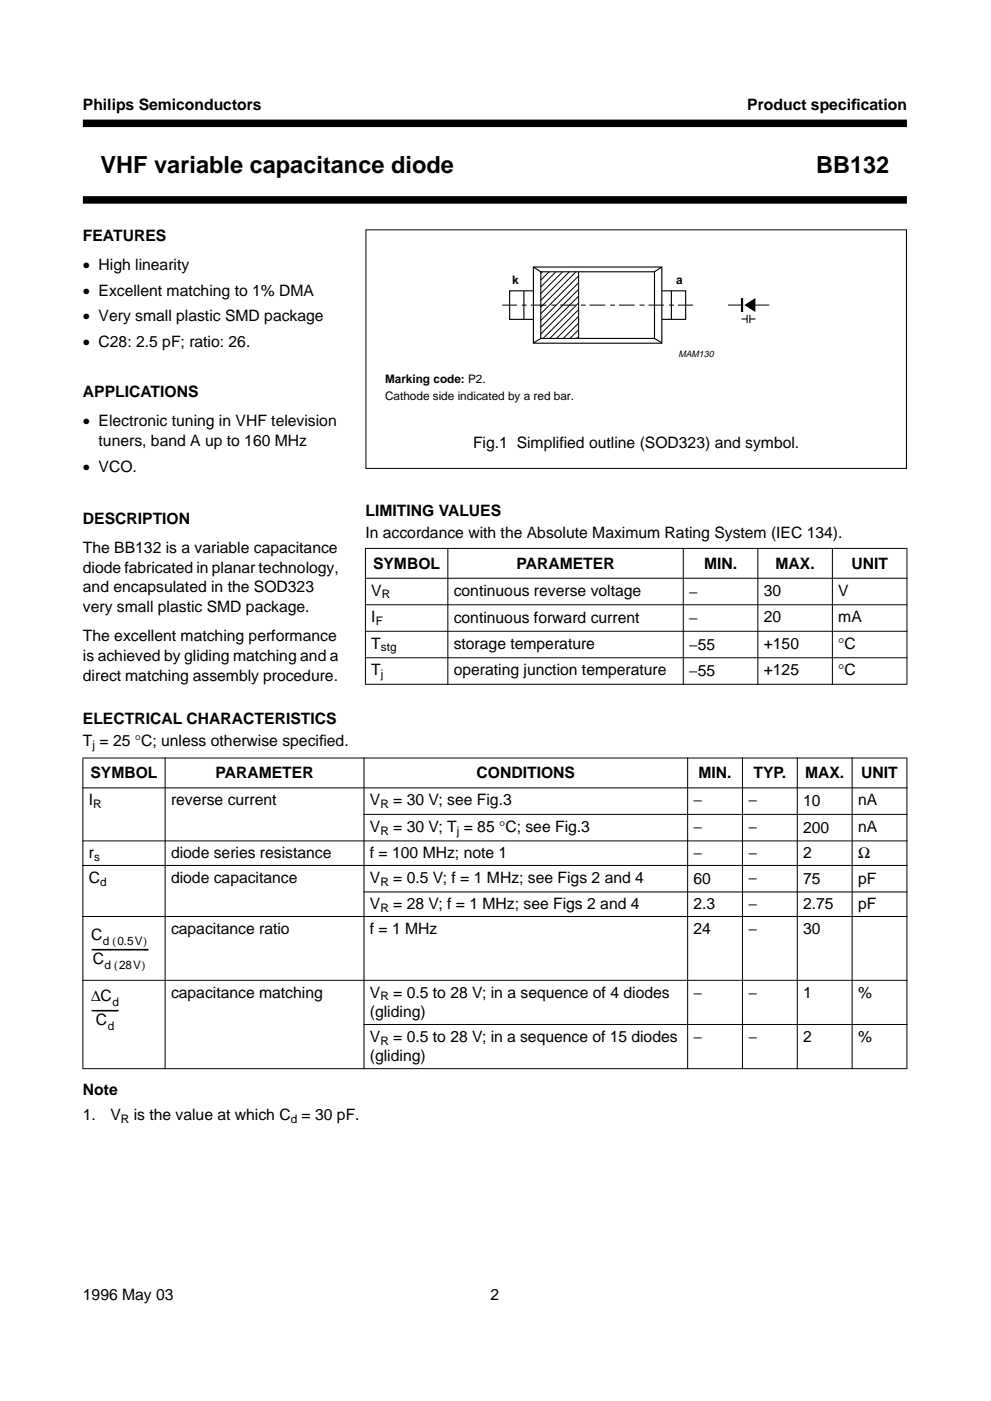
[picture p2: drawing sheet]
<svg xmlns="http://www.w3.org/2000/svg" width="210mm" height="297mm" viewBox="0 0 210 297" stroke-linecap="round" stroke-linejoin="round" font-family="sans-serif">
<defs><g id="words">
<g font-size="5">
<text x="21.3" y="36.6">VHF variable capacitance diode</text>
<text x="173.1" y="36.6">BB132</text>
</g>
<g font-size="3.3">
<text x="17.6" y="23.4">Philips Semiconductors</text>
<text x="158.6" y="23.4">Product specif</text>
<text x="180.6" y="23.4">ication</text>
<text x="17.6" y="51.1">FEATURES</text>
<text x="17.6" y="57.3">• High linearity</text>
<text x="17.6" y="62.7">• Excellent matching to 1% DMA</text>
<text x="17.6" y="68.1">• Very small plastic SMD package</text>
<text x="17.6" y="73.5">• C28: 2.5 pF; ratio: 26.</text>
<text x="17.6" y="84.1">APPLICATIONS</text>
<text x="17.6" y="90.4">• Electronic tuning in VHF television</text>
<text x="20.9" y="94.6">tuners, band A up to 160 MHz</text>
<text x="100.4" y="95">Fig.1 Simplified outline (SOD323) and symbol.</text>
<text x="17.6" y="100">• VCO.</text>
<text x="17.6" y="111">DESCRIPTION</text>
<text x="77.5" y="109.3">LIMITING VALUES</text>
<text x="17.6" y="117.2">The BB132 is a variable capacitance</text>
<text x="77.5" y="114.1">In accordance with the Absolute Maximum Rating System (IEC 134).</text>
<text x="17.6" y="121.4">diode fabricated in planar technology,</text>
<text x="17.6" y="125.6">and encapsulated in the SOD323</text>
<text x="79.1" y="120.6">SYMBOL</text>
<text x="109.6" y="120.6">PARAMETER</text>
<text x="149.4" y="120.6">MIN.</text>
<text x="164.5" y="120.6">MAX.</text>
<text x="180.6" y="120.6">UNIT</text>
<text x="17.6" y="129.7">very small plastic SMD package.</text>
<text x="78.8" y="126.3">V</text>
<text x="78.8" y="131.9">I</text>
<text x="96.3" y="126.3">continuous reverse voltage</text>
<text x="146.2" y="126.5">−</text>
<text x="162" y="126.3">30</text>
<text x="162" y="131.9">20</text>
<text x="177.9" y="126.3">V</text>
<text x="177.9" y="131.9">mA</text>
<text x="17.6" y="136">The excellent matching performance</text>
<text x="78.8" y="137.5">T</text>
<text x="96.3" y="132.1">continuous forward current</text>
<text x="96.3" y="137.5">storage temperature</text>
<text x="146.2" y="132.1">−</text>
<text x="146.2" y="137.7">−55</text>
<text x="162" y="137.5">+150</text>
<text x="177.9" y="137.5">°C</text>
<text x="17.6" y="140.1">is achieved by gliding matching and a</text>
<text x="78.8" y="143.1">T</text>
<text x="96.3" y="143.1">operating junction temperature</text>
<text x="146.2" y="143.3">−55</text>
<text x="162" y="143.1">+125</text>
<text x="177.9" y="143.1">°C</text>
<text x="17.6" y="144.3">direct matching assembly procedure.</text>
<text x="17.6" y="153.5">ELECTRICAL CHARACTERISTICS</text>
<text x="17.6" y="158.2">T = 25 °C; unless otherwise specif</text>
<text x="67.7" y="158.2">ied.</text>
<text x="19.2" y="165">SYMBOL</text>
<text x="45.7" y="165">PARAMETER</text>
<text x="101.1" y="165">CONDITIONS</text>
<text x="148.2" y="165">MIN.</text>
<text x="159.9" y="165">TYP.</text>
<text x="170.8" y="165">MAX.</text>
<text x="182.7" y="165">UNIT</text>
<text x="18.8" y="170.7">I</text>
<text x="36.3" y="170.7">reverse current</text>
<text x="78.5" y="170.7">V</text>
<text x="83.4" y="170.7">= 30 V; see Fig.3</text>
<text x="147.1" y="170.7">−</text>
<text x="158.8" y="170.7">−</text>
<text x="170.4" y="170.9">10</text>
<text x="182" y="170.7">nA</text>
<text x="78.5" y="176.3">V</text>
<text x="83.4" y="176.3">= 30 V; T = 85 °C; see Fig.3</text>
<text x="147.1" y="176.3">−</text>
<text x="158.8" y="176.3">−</text>
<text x="170.4" y="176.6">200</text>
<text x="182" y="176.3">nA</text>
<text x="18.8" y="182">r</text>
<text x="36.3" y="182">diode series resistance</text>
<text x="78.5" y="182">f = 100 MHz; note 1</text>
<text x="147.1" y="182">−</text>
<text x="158.8" y="182">−</text>
<text x="170.4" y="182">2</text>
<text x="182" y="182">Ω</text>
<text x="18.8" y="187.2">C</text>
<text x="36.3" y="187.2">diode capacitance</text>
<text x="78.5" y="187.2">V</text>
<text x="83.4" y="187.2">= 0.5 V; f = 1 MHz; see Figs 2 and 4</text>
<text x="147.1" y="187.4">60</text>
<text x="158.8" y="187.2">−</text>
<text x="170.4" y="187.4">75</text>
<text x="182" y="187.4">pF</text>
<text x="36.3" y="198">capacitance ratio</text>
<text x="78.5" y="198">f = 1 MHz</text>
<text x="78.5" y="192.8">V</text>
<text x="83.4" y="192.8">= 28 V; f = 1 MHz; see Figs 2 and 4</text>
<text x="147.1" y="198">24</text>
<text x="147.1" y="192.8">2.3</text>
<text x="158.8" y="192.8">−</text>
<text x="158.8" y="198">−</text>
<text x="170.4" y="192.8">2.75</text>
<text x="170.4" y="198">30</text>
<text x="182" y="192.8">pF</text>
<text x="19.3" y="199.3">C</text>
<text x="19.3" y="202.2">---------------------</text>
<text x="19.7" y="204.3">C</text>
<text x="19.3" y="212.2">∆C</text>
<text x="19.3" y="215.2">----------</text>
<text x="36.3" y="211.5">capacitance matching</text>
<text x="78.5" y="211.5">V</text>
<text x="78.5" y="215.7">(gliding)</text>
<text x="83.4" y="211.5">= 0.5 to 28 V; in a sequence of 4 diodes</text>
<text x="147.1" y="211.5">−</text>
<text x="158.8" y="211.5">−</text>
<text x="170.4" y="211.5">1</text>
<text x="182" y="211.5">%</text>
<text x="20.3" y="217.3">C</text>
<text x="78.5" y="220.9">V</text>
<text x="83.4" y="220.9">= 0.5 to 28 V; in a sequence of 15 diodes</text>
<text x="147.1" y="220.9">−</text>
<text x="158.8" y="220.9">−</text>
<text x="170.4" y="220.9">2</text>
<text x="182" y="220.9">%</text>
<text x="78.5" y="225.1">(gliding)</text>
<text x="17.6" y="232.1">Note</text>
<text x="17.6" y="237.5">1.</text>
<text x="23.4" y="237.5">V</text>
<text x="28.4" y="237.5">is the value at which C = 30 pF.</text>
<text x="17.6" y="275.6">1996 May 03</text>
<text x="104.1" y="275.6">2</text>
</g>
<g font-size="2.5">
<text x="108.7" y="60.3">k</text>
<text x="143.4" y="60.3">a</text>
<text x="81.7" y="81.1">Marking code: P2.</text>
<text x="81.7" y="84.8">Cathode side indicated by a red bar.</text>
<text x="81" y="126.9">R</text>
<text x="79.7" y="132.5">F</text>
<text x="80.8" y="138.1">stg</text>
<text x="80.8" y="143.7">j</text>
<text x="19.6" y="158.8">j</text>
<text x="19.8" y="171.3">R</text>
<text x="80.7" y="171.3">R</text>
<text x="80.7" y="176.9">R</text>
<text x="96.9" y="176.9">j</text>
<text x="19.9" y="182.6">s</text>
<text x="21.2" y="187.8">d</text>
<text x="80.7" y="187.8">R</text>
<text x="80.7" y="193.4">R</text>
<text x="21.9" y="200.4">d 0.5V)</text>
<text x="23.8" y="200.4">(</text>
<text x="22.2" y="205.5">d 28V)</text>
<text x="24.2" y="205.5">(</text>
<text x="23.9" y="213.4">d</text>
<text x="80.7" y="212.1">R</text>
<text x="22.9" y="218.4">d</text>
<text x="80.7" y="221.5">R</text>
<text x="25.6" y="238.1">R</text>
<text x="61.7" y="238.1">d</text>
</g>
<text font-size="1.9" x="143.9" y="75.7">MAM130</text>
</g></defs>
<path d="M17.6 26.2h174.8M17.6 42.4h174.8" fill="none" stroke="#000" stroke-width="1.6" stroke-linecap="butt"/>
<path d="M77.4 116.3h115.1zM77.4 122.6h115.1zM77.4 128.2h115.1zM77.4 133.8h115.1zM77.4 139.5h115.1zM77.5 116.4v28.6zM95 116.2v29zM145 116.2v29zM160.8 116.2v29zM176.6 116.2v29zM192.4 116.4v28.6zM77.4 145.1h115.1z" fill="#000" stroke="#000" stroke-width=".21"/>
<g fill="#fff">
<path d="M98.6 92.8h72.7v6.6h-72.7z" fill-rule="evenodd"/>
<path d="M81.7 79.4h83.3v6.3h-83.3z" fill-rule="evenodd"/>
</g>
<g fill="#fff">
<path d="M77.5 56.6h115v7.3h-115z"/>
<path d="M178.5 60.7h14z"/>
<path d="M178.4 59.8v2z"/>
<circle cx="107.6" cy="57.4" r=".22"/>
<circle cx="107.6" cy="59.3" r=".22"/>
<circle cx="107.6" cy="61.1" r=".22"/>
<circle cx="107.6" cy="63" r=".22"/>
<circle cx="162.5" cy="57.4" r=".22"/>
<circle cx="162.5" cy="59.3" r=".22"/>
<circle cx="162.5" cy="61.1" r=".22"/>
<circle cx="162.5" cy="63" r=".22"/>
</g>
<path d="M108.1 61.7h37.4v6h-37.4z" fill="none" stroke="#000" stroke-width=".24"/>
<g fill="#fff" stroke="#000" stroke-width=".24">
<path d="M113.2 56.6h27.2v16.2h-27.2z"/>
<path d="M114.7 57.6h24.2v14.2h-24.2z"/>
</g>
<g fill="none" stroke="#000" stroke-width=".21">
<path d="M77.6 48.7h114.7v50.6h-114.7zM115.1 57.6l-.4 .4M116.5 57.6l-1.8 1.8M117.9 57.6l-3.2 3.2M119.4 57.6l-4.7 4.7M120.8 57.6l-6.1 6.1M122.2 57.6l-7.5 7.5M122.7 60l-8 8M122.7 58.6l-8 7.9M122.8 57.6v14.2M122.7 71.4l-.3 .4M122.7 70l-1.8 1.8"/>
<path d="M122.7 68.6l-3.2 3.2M122.7 67.1l-4.6 4.7M122.7 65.7l-6 6.1M122.7 64.3l-7.5 7.5M122.7 62.8l-8 8M122.7 61.4l-8 8M154.5 64.7h2.9M160.3 64.7h2.9"/>
</g>
<path d="M106.6 64.7h40.4" fill="none" stroke="#000" stroke-width=".21" stroke-dasharray="3.3 1 1 .8" stroke-dashoffset=".2" stroke-linecap="butt"/>
<path d="M113.2 56.6l1.5 1M140.3 56.7l-1.4 .9M111.2 61.7v6M114.7 71.8l-1.5 .9M138.9 71.8l1.5 .9M142.4 61.7v6" fill="none" stroke="#000" stroke-width=".24"/>
<path d="M157.9 64.7l2.4-1.5v2.9z" fill="#000"/>
<path d="M157.4 63.2v2.9" fill="none" stroke="#000" stroke-width=".47"/>
<path d="M157.3 67.6h1.2M158.5 66.7v1.8M159.1 67.6h1.2M159.1 66.7v1.8" fill="none" stroke="#000" stroke-width=".23"/>
<g fill="#000" stroke="#000" stroke-width=".21">
<path d="M17.5 160.7h175zM17.5 167h175zM77.1 172.7h115.4zM17.5 178.3h175zM17.5 183.5h175zM77.1 189.1h115.4zM17.5 194.3h175zM17.5 207.8h175zM77.1 217.2h115.4zM17.6 160.8v65.7zM35 160.6v66.1zM77.2 160.6v66.1z"/>
<path d="M145.9 160.6v66.1zM157.5 160.6v66.1zM169.2 160.6v66.1zM180.8 160.6v66.1zM192.4 160.8v65.7zM17.5 226.6h175z"/>
</g>
<use href="#words"/>
</svg>
